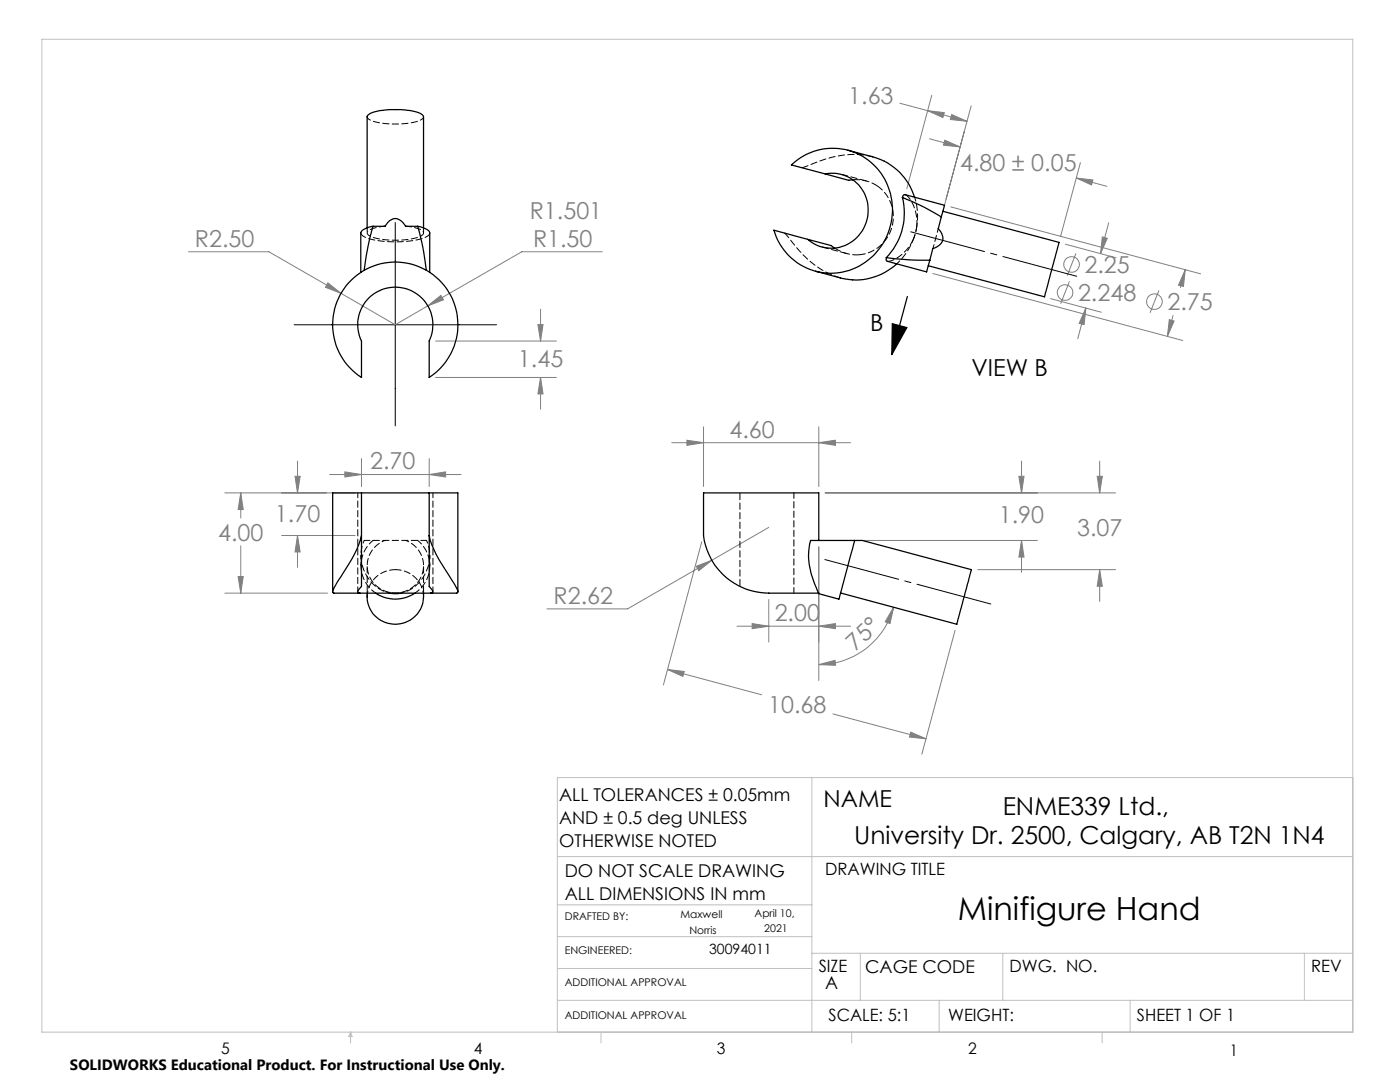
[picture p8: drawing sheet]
<svg xmlns="http://www.w3.org/2000/svg" width="279mm" height="216mm" viewBox="0 0 279 216" stroke-linecap="round" stroke-linejoin="round" font-family="sans-serif">
<defs><g id="words">
<text font-size="6.3" x="191.2" y="183.6">Minifigure Hand</text>
<g font-size="4.9">
<text x="200.1" y="162.5">ENME339 Ltd.,</text>
<text x="170.5" y="168.5">University Dr. 2500, Calgary, AB T2N 1N4</text>
</g>
<g font-size="4.7" fill="#808080">
<text x="169.3" y="20.8">1.63</text>
<text x="191.6" y="34.2">4.80 ± 0.05</text>
<text x="105.7" y="43.6">R1.501</text>
<text x="38.9" y="49.2">R2.50</text>
<text x="106.4" y="49.2">R1.50</text>
<text x="216.4" y="54.5">2.25</text>
<text x="215.1" y="60.1">2.248</text>
<text x="233" y="61.9">2.75</text>
<text x="103.4" y="73.3">1.45</text>
<text x="145.6" y="87.3">4.60</text>
<text x="73.9" y="93.6">2.70</text>
<text x="43.5" y="107.9">4.00</text>
<text x="54.9" y="104.2">1.70</text>
<text x="199.3" y="104.4">1.90</text>
<text x="215" y="107">3.07</text>
<text x="110.5" y="120.5">R2.62</text>
<text x="154.6" y="123.9">2.00</text>
<text x="170.7" y="130.1" transform="rotate(-43 170.7 130.1)">75°</text>
<text x="153.3" y="142.3">10.68</text>
</g>
<g font-size="4.7">
<text x="173.6" y="66">B</text>
<text x="193.9" y="75.1">VIEW B</text>
<text x="164.3" y="161.1">NAME</text>
</g>
<g font-size="3.5">
<text x="111.6" y="159.9">ALL TOLERANCES ± 0.05mm</text>
<text x="111.6" y="164.4">AND ± 0.5 deg UNLESS</text>
<text x="111.6" y="168.9">OTHERWISE NOTED</text>
<text x="112.7" y="175">DO NOT SCALE DRAWING</text>
<text x="112.7" y="179.5">ALL DIMENSIONS IN mm</text>
<text x="164.7" y="197.4">A</text>
<text x="172.7" y="194.1">CAGE CODE</text>
</g>
<g font-size="3.4">
<text x="164.7" y="174.6">DRAWING TITLE</text>
<text x="163.4" y="194">SIZE</text>
<text x="201.5" y="194">DWG. NO.</text>
<text x="261.7" y="194">REV</text>
<text x="165.3" y="203.8">SCALE: 5:1</text>
<text x="189.2" y="203.8">WEIGHT:</text>
<text x="226.9" y="203.8">SHEET 1 OF 1</text>
</g>
<g font-size="3.2">
<text x="44.2" y="210.4">5</text>
<text x="94.6" y="210.3">4</text>
<text x="143.1" y="210.4">3</text>
<text x="193.2" y="210.3">2</text>
<text x="245.4" y="210.6">1</text>
</g>
<text font-size="3" x="14" y="213.5">SOLIDWORKS Educational Product. For Instructional Use Only.</text>
<text font-size="2.8" x="141.5" y="190.3">30094011</text>
<g font-size="2.1">
<text x="112.7" y="183.5">DRAFTED BY:</text>
<text x="135.8" y="183.2">Maxwell</text>
<text x="150.6" y="182.9">April 10,</text>
<text x="152.5" y="186">2021</text>
<text x="112.7" y="190.3">ENGINEERED:</text>
<text x="137.6" y="186.3">Norris</text>
<text x="112.7" y="196.8">ADDITIONAL APPROVAL</text>
<text x="112.7" y="203.3">ADDITIONAL APPROVAL</text>
</g>
</g></defs>
<g fill="none" stroke="#808080" stroke-width=".2">
<path d="M185.9 19l-4.9 18.6M179.6 20.6l5.5 1.5M185.1 22.1l3.4 .4-.3 1zM185.1 22.1l7.9 2.1M185.5 27.7l6.1 1.6M188.6 28l3 1.3-3.3-.3zM189.9 22.9l3.1 1.3-3.3-.4zM193.8 21.1l-5.3 19.9M214.8 35.5l6.1 1.7M214.8 35.5l3.3 .4-.3 1zM215.6 32.5l-3.9 14.7M37.6 50.2h16.1l25.2 14.6 6.5-3.8"/>
<path d="M65.4 56.4l2.7 2.1-3.2-1.2zM120.2 50.2h-16.1l-18.7 10.8M186.2 54.6l49.8 13.3M189.7 41.3l49.9 13.3M209.7 59.6l10.1 2.7M212.6 48.7l10.1 2.7M213.4 56.2l-1.7 4.4M214.7 50.6l-1.7 4.4M220 47.3l1 .3-1.4 3zM221.3 44.4l-1.7 6.2M231.3 58l-1.8 4.4M236.5 53.8l-.3 3.3-1-.2z"/>
<path d="M236.5 53.8l-.9 3.6M85.4 61l2.6-2.1 .5 .9zM86.9 75.3h24.2M86.9 68.1h24.2M107.4 64.8h1l-.5 3.3zM107.9 61.7v6.4M107.9 75.3v6.4M107.9 75.3l.5 3.3h-1zM216.7 61.5l-.3 3.3-1-.3zM216.7 61.5l-1.6 6.1M233.4 63.8l.9 .3-1.3 3zM234.1 63l-1.1 4.1"/>
<path d="M44.9 98.4h26M48 98.4l.5 3.3h-1zM48 98.4v5M58.9 95h1l-.5 3.4zM59.4 92v6.4M65.8 94.7h26.2M68.8 94.2l3.3 .5-3.3 .5zM72.1 91.5v5.6M85.7 94.7l3.2-.5v1zM85.7 91.5v5.6M134.1 88.3h35.7M137.1 87.8l3.3 .5-3.3 .6z"/>
<path d="M140.4 85.2v11.9M163.4 88.3l3.3-.5v1.1zM163.4 85.2v11.9M164.7 98.4h57.9M203.3 95h1.1l-.5 3.4zM203.9 92v6.4M219 95h1l-.5 3.4zM219.5 92v6.4M44.9 118.4h20.5M47.5 115h1l-.5 3.4zM48 108.9v9.5M56.2 106.9h14.7"/>
<path d="M59.4 106.9l.5 3.2h-1zM59.4 106.9v6.3M139 113l3.1-1.2-2.6 2.1zM140.1 108.1l-7.7 28.6M142.1 111.8l-16.9 9.7h-16.1M153.4 105.2l-11.3 6.6M153.4 119.6v8.5M163.4 109.1v26.7M171.8 107.8h35.2M195.1 113.7h27.5M203.9 107.8v6.4M203.9 107.8l.5 3.4h-1.1z"/>
<path d="M219.5 113.7l.5 3.3h-1zM219.5 113.7v6.3M133.2 133.6l3.4 .4-.3 1zM133.2 133.6l18.8 5M147.1 125h22.7M150.1 124.4l3.3 .6-3.3 .4zM163.4 125l3.3-.6v1zM163.4 132.6l3.3-.8 .1 1zM178.3 121.2l-.7 3.2-.9-.3zM178.3 121.2a15.4 15.4 0 0 1-14.9 11.4M190.6 125.8l-6.6 24.7M166.2 142.5l18.6 4.9"/>
<path d="M181.8 146.1l3 1.3-3.3-.3z"/>
<circle cx="212.6" cy="58.4" r="1.55"/>
<circle cx="213.9" cy="52.8" r="1.55"/>
<circle cx="230.4" cy="60.2" r="1.56"/>
</g>
<path d="M181.1 59.2l-3.1 11.6M178.1 64.6l2.9 .8-3 5.4z" fill="none" stroke="#000" stroke-width=".25"/>
<path d="M163.8 111.4l34.7 9.3" fill="none" stroke="#000" stroke-width=".2" stroke-dasharray="15.2 1.3 1.3 1.3" stroke-dashoffset="-.8"/>
<path d="M180.6 45.9l35.4 9.5" fill="none" stroke="#000" stroke-width=".2" stroke-dasharray="15.2 1.3 1.3 1.3" stroke-dashoffset="-1.2"/>
<path d="M78.9 44.4v40.6M58.7 64.8h40.4" fill="none" stroke="#000" stroke-width=".2"/>
<g fill="none" stroke="#c0c0c0" stroke-width=".2">
<path d="M8.4 7.8h261.6v198.2h-261.6zM162 155.2v50.8M270 155.2h-158.8v50.8M111.2 170.9h158.8M111.2 199.6h158.8M111.2 193.3h50.8M111.2 186.9h50.8M111.2 180.6h50.8M162 190.2h108M171.7 190.2v9.4M187.4 199.6v6.4M200.1 190.2v9.4"/>
<path d="M225.5 199.6v6.4M260.3 190.2v9.4M70 206v2.1M70 206l.3 .8h-.7zM119.9 206v2.1M170 206v2.1M220 206v2.1"/>
</g>
<path d="M178.1 64.6l2.9 .8-3 5.4z" fill="#000"/>
<g fill="#808080">
<path d="M48 98.4l.5 3.3h-1zM47.5 115h1l-.5 3.4zM59.4 106.9l.5 3.2h-1zM58.9 95h1l-.5 3.4zM68.8 94.2l3.3 .5-3.3 .5zM85.7 94.7l3.2-.5v1zM85.4 61l3.1-1.2-.5-.9zM65.4 56.4l-.5 .9 3.2 1.2zM107.9 75.3l.5 3.3h-1zM107.4 64.8h1l-.5 3.3zM139 113l.5 .9 2.6-2.1zM133.2 133.6l3.4 .4-.3 1zM181.8 146.1l3 1.3-3.3-.3zM163.4 88.3l3.3-.5v1.1zM137.1 87.8l3.3 .5-3.3 .6zM163.4 125l3.3-.6v1zM150.1 124.4l3.3 .6-3.3 .4zM219.5 113.7l.5 3.3h-1zM219 95h1l-.5 3.4zM203.3 95h1.1l-.5 3.4zM203.9 107.8l.5 3.4h-1.1zM214.8 35.5l3.3 .4-.3 1zM188.6 28l3 1.3-3.3-.3zM189.9 22.9l3.1 1.3-3.3-.4zM185.1 22.1l3.4 .4-.3 1zM220 47.3l1 .3-1.4 3zM216.7 61.5l-.3 3.3-1-.3zM236.5 53.8l-.3 3.3-1-.2zM233.4 63.8l.9 .3-1.3 3z"/>
<path d="M163.4 132.6l3.3-.8 .1 1zM178.3 121.2l-.7 3.2-.9-.3z"/>
</g>
<g fill="none" stroke="#000" stroke-width=".25">
<path d="M164.7 34.7l-6.8-1.8a11.9 11.9 0 0 1 13.6-2 11.9 11.9 0 0 1 6.5 12.1 12.2 12.2 0 0 1-7.4 10.5 12.2 12.2 0 0 1-12.7-2 12.2 12.2 0 0 1-3.5-5.6l6.8 1.9M164.7 34.7a7.4 7.4 0 0 1 8.1 4.6 7.4 7.4 0 0 1-2.7 8.9 7.1 7.1 0 0 1-8.9-.4M164.7 34.7l4.7 1.3 .8-.1M169.2 30l5 1.3a12 12 0 0 1 8.3 8.1M180.1 39.4a12.8 12.8 0 0 1-3.2 12M180.1 39.4l4.3 1.9 3.5 2M180.6 38.9h-.3l-.2 .5M180.6 38.8l7.9 2.2-.6 2.3M69.6 56.4a12.5 12.5 0 0 1 18.8 .3 12.5 12.5 0 0 1-2.7 18.6v-7.2a7.5 7.5 0 0 0-6.8-10.8 7.5 7.5 0 0 0-6.8 10.8v7.2a12.5 12.5 0 0 1-2.5-18.9zM73.3 45.5v-22.2a2.14 2.14 0 0 1 1.9-1.1 15.9 15.9 0 0 1 8.9 .6l.4 .5v22.2M74.4 45.2l-1 4-.7 4.7M74.4 45.2a2.81 2.81 0 0 0-2.4 1.3v7.9"/>
<path d="M74.4 45.2h2.4a2.19 2.19 0 0 1 2.9-1.3l.8 .6 .5 .7h2.4M83.4 45.2l.9 4 .8 4.7M83.4 45.2a3.2 3.2 0 0 1 2.4 1.2v8M161.2 47.8l4.7 1.2 .6 .5M176.9 51.4l-.1 .5 .3 .2 7.8 2.2 .7-2.4M176.9 51.4l4.6 .5h4.1M179 52.6a12.1 12.1 0 0 1-11.3 2.9l-4.9-1.4M187.9 43.3l-.6 2.3a2.1 2.1 0 0 1-.1 3.5l-1 .5-.6 2.3M188.2 42.2l23.1 6.2-2.8 10.7v.1l-23.3-6.2M72.1 98.4h-5.7v19.7M72.1 98.4h13.6M72.1 98.4v8.5"/>
<path d="M85.7 98.4h5.7v19.7M85.7 98.4v8.5M71.8 118.4h14.2M72.1 106.9a28.7 28.7 0 0 1-4.5 8.8 4.9 4.9 0 0 0-1.2 2.6l.2 .1h5.2M72.1 106.9v9.4a1.09 1.09 0 0 1-.5 1.3 .39 .39 0 0 0-.2 .5 .39 .39 0 0 0 .4 .3M73.3 118.4a5.7 5.7 0 0 0 5.6 6.2 5.7 5.7 0 0 0 5.6-6.2M75 118.4a7 7 0 0 0 7.8 0M77.7 118.4l1 .1 1.3-.1M85.7 106.9a22.6 22.6 0 0 0 3.8 7.8l.4 .6a6.2 6.2 0 0 1 1.4 3l-.2 .1h-5.1M85.7 106.9v9.4a1.18 1.18 0 0 0 .5 1.4l.2 .4-.4 .3M163.4 107.8v-9.4h-23v8.5a13.3 13.3 0 0 0 14.5 11.5h8.5M170.6 107.8h-8.8a15.1 15.1 0 0 0 1.5 10.3l.1 .3"/>
<path d="M170.6 107.8l-3.2 11.8-4-1.2M170.6 107.8h1.5l21.8 5.9-2.9 10.9-23.3-6.3"/>
</g>
<path d="M77.7 118.3a7.7 7.7 0 0 1-5-10.5M85.1 107.8a7.7 7.7 0 0 1-5 10.5" fill="none" stroke="#000" stroke-width=".2" stroke-dasharray="1.3 .6" stroke-dashoffset=".7"/>
<path d="M76.8 45.1l-1.3 .2a2.71 2.71 0 0 0-2.2 1.1 1.36 1.36 0 0 0 1.2 1 16.5 16.5 0 0 0 9.6-.3 .64 .64 0 0 0 .4-.7 .64 .64 0 0 0-.6-.6l-1.2-.4-1.7-.3M171.5 50.8a7.6 7.6 0 0 0 6.5-5.5 7.6 7.6 0 0 0-2.8-8.1M72.7 107.8h12.4M73.3 119.1a5.5 5.5 0 0 1 5.6-5.4M78.9 113.7a5.5 5.5 0 0 1 5.6 5.4" fill="none" stroke="#000" stroke-width=".2" stroke-dasharray="1.3 .6" stroke-dashoffset=".1"/>
<path d="M75 118.3a6.5 6.5 0 0 1-.6-10.5M83.4 107.8a6.5 6.5 0 0 1-.6 10.5M158.4 118.3v-20" fill="none" stroke="#000" stroke-width=".2" stroke-dasharray="1.3 .6" stroke-dashoffset=".2"/>
<path d="M76.8 107.8a5.4 5.4 0 0 0-3.2 6.9 5.4 5.4 0 0 0 6.8 3.4 5.4 5.4 0 0 0 4.1-4.9 5.4 5.4 0 0 0-3.5-5.4" fill="none" stroke="#000" stroke-width=".2" stroke-dasharray="1.3 .6" stroke-dashoffset=".6"/>
<path d="M84.5 23.3a2.09 2.09 0 0 1-1.9 1.1 16.4 16.4 0 0 1-8.9-.5l-.4-.6M71.4 98.3v19.8M86.4 118.1v-19.8" fill="none" stroke="#000" stroke-width=".2" stroke-dasharray="1.3 .6" stroke-dashoffset=".3"/>
<path d="M73.3 45.5v1M84.5 46.5v-1M187.3 45.6l-1.1 4M72 110.8v2.1M85.8 112.9v-2.1" fill="none" stroke="#000" stroke-width=".2" stroke-dasharray="1.3 .6" stroke-dashoffset=".5"/>
<path d="M73.3 112.9v5.4M84.5 118.3v-5.4" fill="none" stroke="#000" stroke-width=".2" stroke-dasharray="1.3 .6" stroke-dashoffset="-.2"/>
<path d="M175.2 37.2a7.7 7.7 0 0 0-5-1.3M85.8 46.5a2.08 2.08 0 0 1-1.9 1.2 20.3 20.3 0 0 1-11.2-.5l-.5-.4-.2-.3M166.6 49.5a7.8 7.8 0 0 0 4.9 1.3M177.1 52.1a5.7 5.7 0 0 0 4.1-2.6l1.1-1.9M182.9 45.4a7.6 7.6 0 0 0-2.1-6.5l-.1-.1M147.7 98.3v18.7" fill="none" stroke="#000" stroke-width=".2" stroke-dasharray="1.3 .6" stroke-dashoffset="-.1"/>
<path d="M172.9 36.1l-4.9-1.3M174.2 31.3a19.9 19.9 0 0 0-13.1 1.8l-1 .4M156.6 46.5l.3 .3a24.1 24.1 0 0 0 8.1 7.6l2.7 1M164.1 49.3l4.9 1.3M163.4 118.3h.1M163.4 118.4v-.1" fill="none" stroke="#000" stroke-width=".2" stroke-dasharray="1.3 .6"/>
<path d="M179 52.6a12.8 12.8 0 0 0 3.3-5M182.3 47.6l.6-2.2M182.9 45.4a12.8 12.8 0 0 0-.4-6.1M182.9 45.4l-.6 2.2" fill="none" stroke="#000" stroke-width=".2" stroke-dasharray="1.3 .6" stroke-dashoffset=".4"/>
<use href="#words"/>
</svg>
